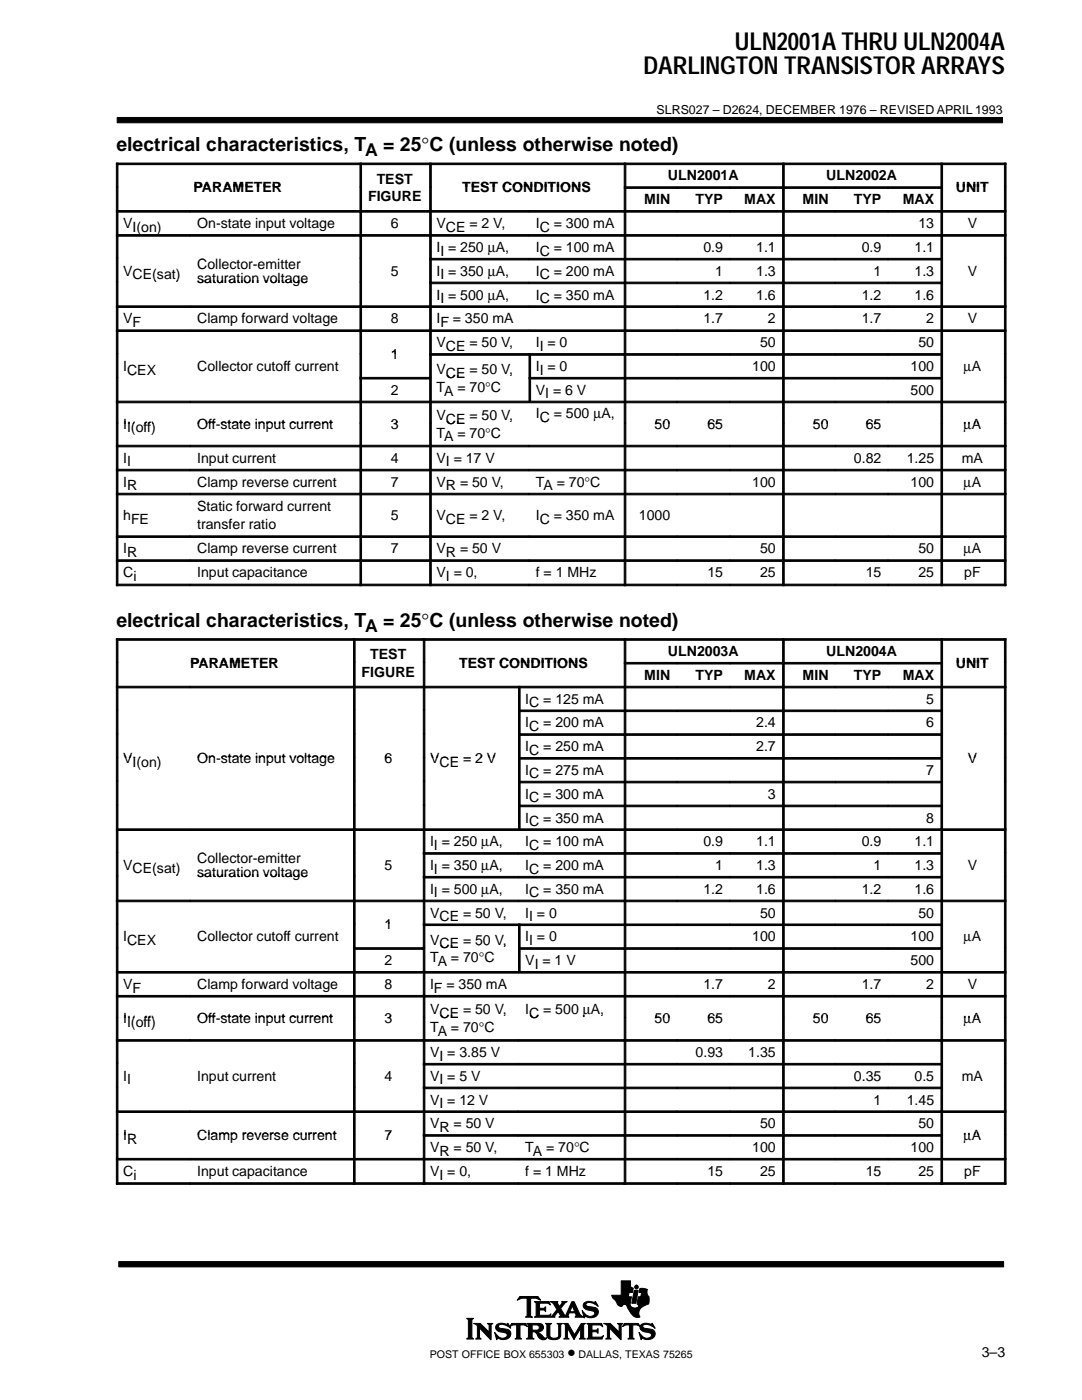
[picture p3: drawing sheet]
<svg xmlns="http://www.w3.org/2000/svg" width="216mm" height="279mm" viewBox="0 0 216 279" stroke-linecap="round" stroke-linejoin="round" font-family="sans-serif">
<defs><g id="words">
<g font-size="4.9">
<text x="146.7" y="9.9">ULN2001A THRU ULN2004A</text>
<text x="128.4" y="14.8">DARLINGTON TRANSISTOR ARRAYS</text>
</g>
<g font-size="3.9">
<text x="23.2" y="30.2">electrical characteristics, T</text>
<text x="23.2" y="125.1">electrical characteristics, T</text>
</g>
<g font-size="3.5">
<text x="72.8" y="31.1">A = 25°C (unless otherwise noted)</text>
<text x="72.8" y="126">A = 25°C (unless otherwise noted)</text>
<text x="113.2" y="271">•</text>
</g>
<g font-size="2.8">
<text x="38.6" y="38.4">PARAMETER</text>
<text x="73.4" y="40.2">FIGURE</text>
<text x="75.2" y="36.7">TEST</text>
<text x="92.2" y="38.4">TEST CONDITIONS</text>
<text x="128.6" y="40.8">MIN</text>
<text x="133.3" y="36">ULN2001A</text>
<text x="138.8" y="40.8">TYP</text>
<text x="148.5" y="40.8">MAX</text>
<text x="160.2" y="40.8">MIN</text>
<text x="164.9" y="36">ULN2002A</text>
<text x="170.4" y="40.8">TYP</text>
<text x="180.1" y="40.8">MAX</text>
<text x="190.7" y="38.4">UNIT</text>
<text x="24.6" y="45.5">VI(on)</text>
<text x="39.3" y="45.5">On-state input voltage</text>
<text x="78" y="45.5">6</text>
<text x="87.1" y="45.5">VCE = 2 V,</text>
<text x="106.9" y="45.5">IC = 300 mA</text>
<text x="183.3" y="45.5">13</text>
<text x="193.1" y="45.5">V</text>
<text x="39.3" y="53.7">C ll</text>
<text x="39.3" y="53.7">Collector-emitter</text>
<text x="47.2" y="53.7">t</text>
<text x="55.3" y="53.7">itt</text>
<text x="87.1" y="50.3">II = 250 µA,</text>
<text x="106.9" y="50.3">IC = 100 mA</text>
<text x="140.4" y="50.3">0.9</text>
<text x="150.9" y="50.3">1.1</text>
<text x="172" y="50.3">0.9</text>
<text x="182.5" y="50.3">1.1</text>
<text x="24.6" y="55">VCE(sat)</text>
<text x="39.3" y="56.5">saturation voltage</text>
<text x="78" y="55">5</text>
<text x="87.1" y="55">II = 350 µA,</text>
<text x="87.1" y="59.8">II = 500 µA,</text>
<text x="106.9" y="55">IC = 200 mA</text>
<text x="106.9" y="59.8">IC = 350 mA</text>
<text x="140.4" y="59.8">1.2</text>
<text x="142.7" y="55">1</text>
<text x="150.9" y="55">1.3</text>
<text x="150.9" y="59.8">1.6</text>
<text x="172" y="59.8">1.2</text>
<text x="174.3" y="55">1</text>
<text x="182.5" y="55">1.3</text>
<text x="182.5" y="59.8">1.6</text>
<text x="193.1" y="55">V</text>
<text x="24.6" y="64.6">VF</text>
<text x="39.3" y="64.6">Clamp forward voltage</text>
<text x="78" y="64.6">8</text>
<text x="87.1" y="64.6">IF = 350 mA</text>
<text x="140.4" y="64.6">1.7</text>
<text x="153.2" y="64.6">2</text>
<text x="172" y="64.6">1.7</text>
<text x="184.8" y="64.6">2</text>
<text x="193.1" y="64.6">V</text>
<text x="78" y="71.7">1</text>
<text x="87.1" y="69.3">VCE = 50 V,</text>
<text x="106.9" y="69.3">II = 0</text>
<text x="151.7" y="69.3">50</text>
<text x="183.3" y="69.3">50</text>
<text x="24.6" y="74.1">ICEX</text>
<text x="39.3" y="74.1">C ll</text>
<text x="39.3" y="74">Collector cutoff current</text>
<text x="56.5" y="74.1">ff</text>
<text x="87.1" y="74.7">VCE = 50 V,</text>
<text x="87.1" y="74.7">VCE</text>
<text x="96.1" y="74.7">50 V,</text>
<text x="106.9" y="74.1">II = 0</text>
<text x="150.1" y="74.1">100</text>
<text x="181.7" y="74.1">100</text>
<text x="192.3" y="74">µA</text>
<text x="78" y="78.8">2</text>
<text x="87.1" y="78.2">TA = 70°C</text>
<text x="87.1" y="83.9">VCE = 50 V,</text>
<text x="87.1" y="83.9">VCE</text>
<text x="96.1" y="83.9">50 V,</text>
<text x="106.9" y="78.8">VI = 6 V</text>
<text x="106.9" y="83.5">IC</text>
<text x="118.4" y="83.5">µ</text>
<text x="181.7" y="78.8">500</text>
<text x="24.6" y="85.6">II(off)</text>
<text x="39.3" y="85.6">Off-state input current</text>
<text x="78" y="85.6">3</text>
<text x="87.1" y="87.4">TA = 70°C</text>
<text x="107.7" y="84.2">C = 500 µA,,</text>
<text x="130.6" y="85.6">50</text>
<text x="141.1" y="85.6">65</text>
<text x="162.2" y="85.6">50</text>
<text x="172.7" y="85.6">65</text>
<text x="192.3" y="85.6">µA</text>
<text x="24.6" y="92.4">II</text>
<text x="39.3" y="92.4">Input current</text>
<text x="78" y="92.4">4</text>
<text x="87.1" y="92.4">VI = 17 V</text>
<text x="170.4" y="92.4">0.82</text>
<text x="180.9" y="92.4">1.25</text>
<text x="191.9" y="92.4">mA</text>
<text x="24.6" y="97.2">IR</text>
<text x="39.3" y="97.2">Clamp reverse current</text>
<text x="39.3" y="102">Static forward current</text>
<text x="78" y="97.2">7</text>
<text x="87.1" y="97.2">VR = 50 V,</text>
<text x="106.9" y="97.2">TA = 70°C</text>
<text x="150.1" y="97.2">100</text>
<text x="181.7" y="97.2">100</text>
<text x="192.3" y="97.2">µA</text>
<text x="24.6" y="103.8">hFE</text>
<text x="39.3" y="105.5">transfer ratio</text>
<text x="78" y="103.8">5</text>
<text x="87.1" y="103.8">VCE = 2 V,</text>
<text x="106.9" y="103.8">IC = 350 mA</text>
<text x="127.5" y="103.8">1000</text>
<text x="24.6" y="110.5">IR</text>
<text x="39.3" y="110.5">Clamp reverse current</text>
<text x="78" y="110.5">7</text>
<text x="87.1" y="110.5">VR = 50 V</text>
<text x="151.7" y="110.5">50</text>
<text x="183.3" y="110.5">50</text>
<text x="192.3" y="110.5">µA</text>
<text x="24.6" y="115.2">Ci</text>
<text x="39.3" y="115.2">Input capacitance</text>
<text x="87.1" y="115.2">VI = 0,</text>
<text x="106.9" y="115.2">f = 1 MHz</text>
<text x="141.1" y="115.2">15</text>
<text x="151.7" y="115.2">25</text>
<text x="172.7" y="115.2">15</text>
<text x="183.3" y="115.2">25</text>
<text x="192.4" y="115.2">pF</text>
<text x="73.9" y="131.6">TEST</text>
<text x="133.3" y="130.9">ULN2003A</text>
<text x="164.9" y="130.9">ULN2004A</text>
<text x="37.9" y="133.3">PARAMETER</text>
<text x="72.2" y="135.1">FIGURE</text>
<text x="91.6" y="133.3">TEST CONDITIONS</text>
<text x="128.6" y="135.7">MIN</text>
<text x="138.8" y="135.7">TYP</text>
<text x="148.5" y="135.7">MAX</text>
<text x="160.2" y="135.7">MIN</text>
<text x="170.4" y="135.7">TYP</text>
<text x="180.1" y="135.7">MAX</text>
<text x="190.7" y="133.3">UNIT</text>
<text x="104.8" y="140.4">IC = 125 mA</text>
<text x="184.8" y="140.4">5</text>
<text x="104.8" y="145.2">IC = 200 mA</text>
<text x="104.8" y="149.9">IC = 250 mA</text>
<text x="150.9" y="145.2">2.4</text>
<text x="150.9" y="149.9">2.7</text>
<text x="184.8" y="145.2">6</text>
<text x="24.6" y="152.3">VI(on)</text>
<text x="24.6" y="152.3">V</text>
<text x="39.3" y="152.3">On-state iiinput voltage</text>
<text x="39.3" y="152.3">O</text>
<text x="39.3" y="152.3">On-state input voltage</text>
<text x="60.7" y="152.3">l</text>
<text x="76.7" y="152.3">6</text>
<text x="85.8" y="152.3">VCE = 2 V</text>
<text x="85.8" y="152.3">V</text>
<text x="94.8" y="152.3">2 V</text>
<text x="104.8" y="154.7">IC = 275 mA</text>
<text x="184.8" y="154.7">7</text>
<text x="193.1" y="152.3">V</text>
<text x="104.8" y="159.4">IC = 300 mA</text>
<text x="153.2" y="159.4">3</text>
<text x="104.8" y="164.2">IC = 350 mA</text>
<text x="184.8" y="164.2">8</text>
<text x="24.6" y="173.6">VCE(sat)</text>
<text x="39.3" y="172.3">C ll</text>
<text x="39.3" y="172.3">Collector-emitter</text>
<text x="47.2" y="172.3">t</text>
<text x="55.3" y="172.3">itt</text>
<text x="76.7" y="173.6">5</text>
<text x="85.8" y="168.9">II = 250 µA,</text>
<text x="85.8" y="173.6">II = 350 µA,</text>
<text x="104.8" y="168.9">IC = 100 mA</text>
<text x="104.8" y="173.6">IC = 200 mA</text>
<text x="140.4" y="168.9">0.9</text>
<text x="142.7" y="173.6">1</text>
<text x="150.9" y="168.9">1.1</text>
<text x="150.9" y="173.6">1.3</text>
<text x="172" y="168.9">0.9</text>
<text x="174.3" y="173.6">1</text>
<text x="182.5" y="168.9">1.1</text>
<text x="182.5" y="173.6">1.3</text>
<text x="193.1" y="173.6">V</text>
<text x="39.3" y="175.1">saturation voltage</text>
<text x="85.8" y="178.4">II = 500 µA,</text>
<text x="104.8" y="178.4">IC = 350 mA</text>
<text x="140.4" y="178.4">1.2</text>
<text x="150.9" y="178.4">1.6</text>
<text x="172" y="178.4">1.2</text>
<text x="182.5" y="178.4">1.6</text>
<text x="76.7" y="185.5">1</text>
<text x="85.8" y="183.1">VCE = 50 V,</text>
<text x="104.8" y="183.1">II = 0</text>
<text x="151.7" y="183.1">50</text>
<text x="183.3" y="183.1">50</text>
<text x="24.6" y="187.9">ICEX</text>
<text x="39.3" y="187.9">C ll</text>
<text x="39.3" y="187.9">Collector cutoff current</text>
<text x="56.5" y="187.9">ff</text>
<text x="85.8" y="188.5">VCE = 50 V,</text>
<text x="85.8" y="188.5">VCE</text>
<text x="94.8" y="188.5">50 V,</text>
<text x="104.8" y="187.9">II = 0</text>
<text x="150.1" y="187.9">100</text>
<text x="181.7" y="187.9">100</text>
<text x="192.3" y="187.9">µA</text>
<text x="24.6" y="197.4">VF</text>
<text x="39.3" y="197.4">Clamp forward voltage</text>
<text x="76.7" y="192.6">2</text>
<text x="76.7" y="197.4">8</text>
<text x="85.8" y="192.1">TA = 70°C</text>
<text x="85.8" y="197.4">IF = 350 mA</text>
<text x="104.8" y="192.6">VI = 1 V</text>
<text x="140.4" y="197.4">1.7</text>
<text x="153.2" y="197.4">2</text>
<text x="172" y="197.4">1.7</text>
<text x="181.7" y="192.6">500</text>
<text x="184.8" y="197.4">2</text>
<text x="193.1" y="197.4">V</text>
<text x="85.8" y="202.5">VCE = 50 V,</text>
<text x="85.8" y="202.5">VCE</text>
<text x="94.8" y="202.5">50 V,</text>
<text x="104.8" y="202.5">IC = 500 µA,</text>
<text x="104.8" y="202.5">IC</text>
<text x="110.8" y="202.5">500 µA,</text>
<text x="24.6" y="204.2">II(off)</text>
<text x="39.3" y="204.2">Off-state input current</text>
<text x="76.7" y="204.2">3</text>
<text x="85.8" y="206">TA = 70°C</text>
<text x="130.6" y="204.2">50</text>
<text x="141.1" y="204.2">65</text>
<text x="162.2" y="204.2">50</text>
<text x="172.7" y="204.2">65</text>
<text x="192.3" y="204.2">µA</text>
<text x="24.6" y="215.7">II</text>
<text x="24.6" y="215.7">I</text>
<text x="39.3" y="215.7">I p</text>
<text x="39.3" y="215.7">Input current</text>
<text x="76.7" y="215.7">4</text>
<text x="85.8" y="211">VI = 3.85 V</text>
<text x="85.8" y="215.7">VI = 5 V</text>
<text x="138.8" y="211">0.93</text>
<text x="149.3" y="211">1.35</text>
<text x="170.4" y="215.7">0.35</text>
<text x="182.5" y="215.7">0.5</text>
<text x="191.9" y="215.7">mA</text>
<text x="85.8" y="220.4">VI = 12 V</text>
<text x="174.3" y="220.4">1</text>
<text x="180.9" y="220.4">1.45</text>
<text x="24.6" y="227.5">IR</text>
<text x="39.3" y="227.5">Clamp reverse current</text>
<text x="76.7" y="227.5">7</text>
<text x="85.8" y="225.2">VR = 50 V</text>
<text x="151.7" y="225.2">50</text>
<text x="183.3" y="225.2">50</text>
<text x="192.3" y="227.5">µA</text>
<text x="85.8" y="229.9">VR = 50 V,</text>
<text x="104.8" y="229.9">TA = 70°C</text>
<text x="150.1" y="229.9">100</text>
<text x="181.7" y="229.9">100</text>
<text x="24.6" y="234.7">Ci</text>
<text x="39.3" y="234.7">Input capacitance</text>
<text x="85.8" y="234.7">VI = 0,</text>
<text x="104.8" y="234.7">f = 1 MHz</text>
<text x="141.1" y="234.7">15</text>
<text x="151.7" y="234.7">25</text>
<text x="172.7" y="234.7">15</text>
<text x="183.3" y="234.7">25</text>
<text x="192.4" y="234.7">pF</text>
<text x="195.9" y="270.7">3–3</text>
</g>
<text font-size="2.5" x="131" y="22.7">SLRS027 – D2624, DECEMBER 1976 – REVISED APRIL 1993</text>
<g font-size="2.1">
<text x="85.8" y="271">POST OFFICE BOX 655303</text>
<text x="115.4" y="271">DALLAS, TEXAS 75265</text>
</g>
</g></defs>
<g fill="#000" stroke="#000" stroke-width=".2">
<path d="M23.4 23.4h176.6v1.1h-176.6z" fill-rule="evenodd"/>
<path d="M23.7 251.8h176.6v1h-176.6z" fill-rule="evenodd"/>
<path d="M93.1 263.1h1.4l-.3 .4v3.3l.3 .4h-1.4l.4-.4v-3.3z" fill-rule="evenodd"/>
<path d="M94.5 264.1h1.3l1.8 1.6v-1.3l-.3-.3h1l-.3 .3v3l-2.2-2.3-.1 1.8 .3 .3h-1.1l.4-.3v-2.3l-.3-.3z" fill-rule="evenodd"/>
<path d="M99.1 264.4a2.77 2.77 0 0 1 2.1-.2l.2-.1 .5 1-1.4-.7-.5-.1-.4 .2a.37 .37 0 0 0-.1 .4 .37 .37 0 0 0 .3 .2l1.4 .2a1 1 0 0 1 .7 1.1 1 1 0 0 1-.9 .9h-.8l-.8-.2-.3 .3-.4-1.5a1.79 1.79 0 0 0 1.8 1.1 .55 .55 0 0 0 .6-.3 .55 .55 0 0 0-.2-.7 2.75 2.75 0 0 1-1.9-.7l-.1-.4z" fill-rule="evenodd"/>
<path d="M102.1 264.1h2.8l.3 .6-.7-.3h-.6l-.1 .1v2.4l.2 .3h-1.2l.3-.3v-2.4l-.7-.1-.7 .3z" fill-rule="evenodd"/>
<path d="M103.7 258.7h3.6l.6 .8a2.21 2.21 0 0 0-1.9-.4l-.1 3.4 .3 .4h-1.3l.3-.4v-3.2l-.3-.2a2.38 2.38 0 0 0-1.7 .4z" fill-rule="evenodd"/>
<path d="M105.1 264.1h2.7a.81 .81 0 0 1 .6 .9 .81 .81 0 0 1-.8 .7l-.3 .1 1.3 1.2h.5a.57 .57 0 0 1-.8 .4 1.29 1.29 0 0 1-1.1-.9 .68 .68 0 0 0-1-.6v1l.4 .3h-1.5l.3-.3v-2.3z" fill-rule="evenodd"/>
<path d="M106.6 259.8h3l.2 .6-.5-.3h-1.6v1h.8l.4-.3v.9l-.4-.3-.8 .1v.9l.1 .1h1.6l.5-.3-.2 .7h-3.1l.4-.3v-2.5z" fill-rule="evenodd"/>
<path d="M108.9 264.1h1.2l-.4 .3v2.1a1.01 1.01 0 0 0 1.5 .5l.3-.5v-2.1l-.4-.3h1.1l-.3 .3v2.2a1.6 1.6 0 0 1-2.4 .6l-.4-.6v-2.2z" fill-rule="evenodd"/>
<path d="M112.4 264.1h.9l1.4 2.2 1.3-2.2h.8l-.3 .3v2.5l.3 .3h-1.2l.3-.3v-1.7l-1.4 2.1-1.2-2.1-.1 1.7 .4 .3h-1.1l.3-.3v-2.5z" fill-rule="evenodd"/>
<path d="M109.8 259.8h1.5v.3l.3 .6 .5-.6v-.3h1.1l-.5 .3-.8 1 .9 1.5 1.3-2.8h.5l1 2.3 .9 .8h-1.7l.1-.5-.1-.4h-1.2l-.2 .6 .1 .3h-2l.3-.4-.4-.7-.7 .8v.3h-.9l1.3-1.6-.7-1.1z" fill-rule="evenodd"/>
<path d="M116.6 260l.6-.3 1.4 .2 .2-.2 .6 1-1-.6-1.1-.1a.38 .38 0 0 0-.4 .4 .38 .38 0 0 0 .4 .3 2.08 2.08 0 0 1 2 .8 1.02 1.02 0 0 1-.6 1.3l-.8 .2-1-.3-.3 .3-.4-1.5 .3 .5a1.39 1.39 0 0 0 1.9 .5l.3-.4-.4-.4a2.08 2.08 0 0 1-1.9-1v-.4z" fill-rule="evenodd"/>
<path d="M117.1 264.1h2.9l.3 .7-.5-.4-1.6 .1v.9l.7 .1 .4-.4v1l-.4-.3h-.7l-.1 .9 .1 .2h1.7l.5-.4-.3 .7h-3l.3-.3v-2.5z" fill-rule="evenodd"/>
<path d="M120.4 264.1h1.4l1.7 1.6v-1.3l-.3-.3h1.1l-.4 .3v3l-2.2-2.3-.1 1.8 .4 .3h-1.1l.3-.3v-2.3z" fill-rule="evenodd"/>
<path d="M124.6 264.1h2.8l.3 .6-.7-.3h-.6l-.1 .1v2.4l.2 .3h-1.2l.3-.3v-2.4l-.7-.1-.7 .3z" fill-rule="evenodd"/>
<path d="M128 264.4l.5-.3 1.4 .2 .2-.2 .6 1-1-.6-1.1-.2a.38 .38 0 0 0-.4 .4 .38 .38 0 0 0 .5 .4 2.08 2.08 0 0 1 2 .7 1.09 1.09 0 0 1-.9 1.5h-.8l-.8-.2-.3 .3-.4-1.5 .4 .4a1.36 1.36 0 0 0 1.9 .6l.2-.4-.3-.5a2.74 2.74 0 0 1-1.9-.7l-.1-.4z" fill-rule="evenodd"/>
</g>
<path d="M106.3 264.4h.7" fill="none" stroke="#000" stroke-width=".2"/>
<path d="M106.2 264.5l.9-.1a.52 .52 0 0 1 .5 .5 .52 .52 0 0 1-.5 .6l-.9-.1z" fill-rule="evenodd" fill="#fff"/>
<path d="M106.2 264.5l.9-.1a.52 .52 0 0 1 .5 .5 .52 .52 0 0 1-.5 .6l-.9-.1z" fill="none" stroke="#000" stroke-width=".2"/>
<path d="M114.2 260.7l.1 .1 .3 1-.9-.1z" fill-rule="evenodd" fill="#fff"/>
<path d="M114.2 260.7l.1 .1 .3 1-.9-.1z" fill="none" stroke="#000" stroke-width=".2"/>
<g fill="#000" stroke="#000" stroke-width=".2">
<path d="M23.2 32.5h.3v4.8h-.3z" fill-rule="evenodd"/>
<path d="M23.2 32.5h48.6v.4h-48.6z" fill-rule="evenodd"/>
<path d="M23.2 37.3h.3v4.7h-.3z" fill-rule="evenodd"/>
<path d="M71.8 32.5h.3v4.8h-.3z" fill-rule="evenodd"/>
<path d="M71.8 32.5h13.9v.4h-13.9z" fill-rule="evenodd"/>
<path d="M71.8 37.3h.3v4.7h-.3z" fill-rule="evenodd"/>
<path d="M85.7 32.5h.4v4.8h-.4z" fill-rule="evenodd"/>
<path d="M85.7 32.5h38.8v.4h-38.8z" fill-rule="evenodd"/>
<path d="M85.7 37.3h.4v4.7h-.4z" fill-rule="evenodd"/>
<path d="M124.6 32.5h.3v4.8h-.3z" fill-rule="evenodd"/>
<path d="M124.6 32.5h31.5v.4h-31.5z" fill-rule="evenodd"/>
<path d="M124.6 37.3h.3v4.7h-.3z" fill-rule="evenodd"/>
<path d="M124.6 37.3h10.5v.3h-10.5z" fill-rule="evenodd"/>
<path d="M135.1 37.3h10.5v.3h-10.5z" fill-rule="evenodd"/>
<path d="M145.6 37.3h10.5v.3h-10.5z" fill-rule="evenodd"/>
<path d="M156.2 32.5h.3v4.8h-.3z" fill-rule="evenodd"/>
<path d="M156.2 32.5h31.5v.4h-31.5z" fill-rule="evenodd"/>
<path d="M156.2 37.3h.3v4.7h-.3z" fill-rule="evenodd"/>
<path d="M156.2 37.3h10.5v.3h-10.5z" fill-rule="evenodd"/>
<path d="M166.7 37.3h10.5v.3h-10.5z" fill-rule="evenodd"/>
<path d="M177.2 37.3h10.5v.3h-10.5z" fill-rule="evenodd"/>
<path d="M187.8 32.5h.3v4.8h-.3z" fill-rule="evenodd"/>
<path d="M187.8 32.5h12.9v.4h-12.9z" fill-rule="evenodd"/>
<path d="M187.8 37.3h.3v4.7h-.3z" fill-rule="evenodd"/>
<path d="M200.4 32.5h.3v4.8h-.3z" fill-rule="evenodd"/>
<path d="M200.4 37.3h.3v4.7h-.3z" fill-rule="evenodd"/>
<path d="M23.2 42h.3v4.8h-.3z" fill-rule="evenodd"/>
<path d="M23.2 42h14.8v.3h-14.8z" fill-rule="evenodd"/>
<path d="M23.2 46.8h.3v4.7h-.3z" fill-rule="evenodd"/>
<path d="M23.2 46.8h14.8v.3h-14.8z" fill-rule="evenodd"/>
<path d="M23.2 51.6h.3v4.7h-.3z" fill-rule="evenodd"/>
<path d="M23.2 56.3h.3v4.7h-.3z" fill-rule="evenodd"/>
<path d="M38 42h33.8v.3h-33.8z" fill-rule="evenodd"/>
<path d="M38 46.8h33.8v.3h-33.8z" fill-rule="evenodd"/>
<path d="M71.8 42h.3v4.8h-.3z" fill-rule="evenodd"/>
<path d="M71.8 42h13.9v.3h-13.9z" fill-rule="evenodd"/>
<path d="M71.8 46.8h.3v4.7h-.3z" fill-rule="evenodd"/>
<path d="M71.8 46.8h13.9v.3h-13.9z" fill-rule="evenodd"/>
<path d="M71.8 51.6h.3v4.7h-.3z" fill-rule="evenodd"/>
<path d="M71.8 56.3h.3v4.7h-.3z" fill-rule="evenodd"/>
<path d="M85.7 42h.4v4.8h-.4z" fill-rule="evenodd"/>
<path d="M85.7 42h19.8v.3h-19.8z" fill-rule="evenodd"/>
<path d="M85.7 46.8h.4v4.7h-.4z" fill-rule="evenodd"/>
<path d="M85.7 46.8h19.8v.3h-19.8z" fill-rule="evenodd"/>
<path d="M85.7 51.6h.4v4.7h-.4z" fill-rule="evenodd"/>
<path d="M85.7 51.6h19.8v.3h-19.8z" fill-rule="evenodd"/>
<path d="M85.7 56.3h.4v4.7h-.4z" fill-rule="evenodd"/>
<path d="M85.7 56.3h19.8v.3h-19.8z" fill-rule="evenodd"/>
<path d="M105.6 42h18.9v.3h-18.9z" fill-rule="evenodd"/>
<path d="M105.6 46.8h18.9v.3h-18.9z" fill-rule="evenodd"/>
<path d="M105.6 51.6h18.9v.3h-18.9z" fill-rule="evenodd"/>
<path d="M105.6 56.3h18.9v.3h-18.9z" fill-rule="evenodd"/>
<path d="M124.6 42h.3v4.8h-.3z" fill-rule="evenodd"/>
<path d="M124.6 42h10.5v.3h-10.5z" fill-rule="evenodd"/>
<path d="M124.6 46.8h.3v4.7h-.3z" fill-rule="evenodd"/>
<path d="M124.6 46.8h10.5v.3h-10.5z" fill-rule="evenodd"/>
<path d="M124.6 51.6h.3v4.7h-.3z" fill-rule="evenodd"/>
<path d="M124.6 51.6h10.5v.3h-10.5z" fill-rule="evenodd"/>
<path d="M124.6 56.3h.3v4.7h-.3z" fill-rule="evenodd"/>
<path d="M124.6 56.3h10.5v.3h-10.5z" fill-rule="evenodd"/>
<path d="M135.1 42h10.5v.3h-10.5z" fill-rule="evenodd"/>
<path d="M135.1 46.8h10.5v.3h-10.5z" fill-rule="evenodd"/>
<path d="M135.1 51.6h10.5v.3h-10.5z" fill-rule="evenodd"/>
<path d="M135.1 56.3h10.5v.3h-10.5z" fill-rule="evenodd"/>
<path d="M145.6 42h10.5v.3h-10.5z" fill-rule="evenodd"/>
<path d="M145.6 46.8h10.5v.3h-10.5z" fill-rule="evenodd"/>
<path d="M145.6 51.6h10.5v.3h-10.5z" fill-rule="evenodd"/>
<path d="M145.6 56.3h10.5v.3h-10.5z" fill-rule="evenodd"/>
<path d="M156.2 42h.3v4.8h-.3z" fill-rule="evenodd"/>
<path d="M156.2 42h10.5v.3h-10.5z" fill-rule="evenodd"/>
<path d="M156.2 46.8h.3v4.7h-.3z" fill-rule="evenodd"/>
<path d="M156.2 46.8h10.5v.3h-10.5z" fill-rule="evenodd"/>
<path d="M156.2 51.6h.3v4.7h-.3z" fill-rule="evenodd"/>
<path d="M156.2 51.6h10.5v.3h-10.5z" fill-rule="evenodd"/>
<path d="M156.2 56.3h.3v4.7h-.3z" fill-rule="evenodd"/>
<path d="M156.2 56.3h10.5v.3h-10.5z" fill-rule="evenodd"/>
<path d="M166.7 42h10.5v.3h-10.5z" fill-rule="evenodd"/>
<path d="M166.7 46.8h10.5v.3h-10.5z" fill-rule="evenodd"/>
<path d="M166.7 51.6h10.5v.3h-10.5z" fill-rule="evenodd"/>
<path d="M166.7 56.3h10.5v.3h-10.5z" fill-rule="evenodd"/>
<path d="M177.2 42h10.5v.3h-10.5z" fill-rule="evenodd"/>
<path d="M177.2 46.8h10.5v.3h-10.5z" fill-rule="evenodd"/>
<path d="M177.2 51.6h10.5v.3h-10.5z" fill-rule="evenodd"/>
<path d="M177.2 56.3h10.5v.3h-10.5z" fill-rule="evenodd"/>
<path d="M187.8 42h.3v4.8h-.3z" fill-rule="evenodd"/>
<path d="M187.8 42h12.9v.3h-12.9z" fill-rule="evenodd"/>
<path d="M187.8 46.8h.3v4.7h-.3z" fill-rule="evenodd"/>
<path d="M187.8 46.8h12.9v.3h-12.9z" fill-rule="evenodd"/>
<path d="M187.8 51.6h.3v4.7h-.3z" fill-rule="evenodd"/>
<path d="M187.8 56.3h.3v4.7h-.3z" fill-rule="evenodd"/>
<path d="M200.4 42h.3v4.8h-.3z" fill-rule="evenodd"/>
<path d="M200.4 46.8h.3v4.7h-.3z" fill-rule="evenodd"/>
<path d="M200.4 51.6h.3v4.7h-.3z" fill-rule="evenodd"/>
<path d="M200.4 56.3h.3v4.7h-.3z" fill-rule="evenodd"/>
<path d="M23.2 61h.3v4.8h-.3z" fill-rule="evenodd"/>
<path d="M23.2 61h14.8v.4h-14.8z" fill-rule="evenodd"/>
<path d="M23.2 65.8h.3v4.8h-.3z" fill-rule="evenodd"/>
<path d="M23.2 65.8h14.8v.4h-14.8z" fill-rule="evenodd"/>
<path d="M23.2 70.6h.3v4.7h-.3z" fill-rule="evenodd"/>
<path d="M23.2 75.3h.3v4.7h-.3z" fill-rule="evenodd"/>
<path d="M38 61h33.8v.4h-33.8z" fill-rule="evenodd"/>
<path d="M38 65.8h33.8v.4h-33.8z" fill-rule="evenodd"/>
<path d="M71.8 61h.3v4.8h-.3z" fill-rule="evenodd"/>
<path d="M71.8 61h13.9v.4h-13.9z" fill-rule="evenodd"/>
<path d="M71.8 65.8h.3v4.8h-.3z" fill-rule="evenodd"/>
<path d="M71.8 65.8h13.9v.4h-13.9z" fill-rule="evenodd"/>
<path d="M71.8 70.6h.3v4.7h-.3z" fill-rule="evenodd"/>
<path d="M71.8 75.3h.3v4.7h-.3z" fill-rule="evenodd"/>
<path d="M71.8 75.3h13.9v.3h-13.9z" fill-rule="evenodd"/>
<path d="M85.7 61h.4v4.8h-.4z" fill-rule="evenodd"/>
<path d="M85.7 61h19.8v.4h-19.8z" fill-rule="evenodd"/>
<path d="M85.7 65.8h.4v4.8h-.4z" fill-rule="evenodd"/>
<path d="M85.7 65.8h19.8v.4h-19.8z" fill-rule="evenodd"/>
<path d="M85.7 70.6h.4v4.7h-.4z" fill-rule="evenodd"/>
<path d="M85.7 70.6h19.8v.3h-19.8z" fill-rule="evenodd"/>
<path d="M85.7 75.3h.4v4.7h-.4z" fill-rule="evenodd"/>
<path d="M105.6 61h18.9v.4h-18.9z" fill-rule="evenodd"/>
<path d="M105.6 65.8h18.9v.4h-18.9z" fill-rule="evenodd"/>
<path d="M105.6 70.6h.3v4.7h-.3z" fill-rule="evenodd"/>
<path d="M105.6 70.6h18.9v.3h-18.9z" fill-rule="evenodd"/>
<path d="M105.6 75.3h.3v4.7h-.3z" fill-rule="evenodd"/>
<path d="M105.6 75.3h18.9v.3h-18.9z" fill-rule="evenodd"/>
<path d="M124.6 61h.3v4.8h-.3z" fill-rule="evenodd"/>
<path d="M124.6 61h10.5v.4h-10.5z" fill-rule="evenodd"/>
<path d="M124.6 65.8h.3v4.8h-.3z" fill-rule="evenodd"/>
<path d="M124.6 65.8h10.5v.4h-10.5z" fill-rule="evenodd"/>
<path d="M124.6 70.6h.3v4.7h-.3z" fill-rule="evenodd"/>
<path d="M124.6 70.6h10.5v.3h-10.5z" fill-rule="evenodd"/>
<path d="M124.6 75.3h.3v4.7h-.3z" fill-rule="evenodd"/>
<path d="M124.6 75.3h10.5v.3h-10.5z" fill-rule="evenodd"/>
<path d="M135.1 61h10.5v.4h-10.5z" fill-rule="evenodd"/>
<path d="M135.1 65.8h10.5v.4h-10.5z" fill-rule="evenodd"/>
<path d="M135.1 70.6h10.5v.3h-10.5z" fill-rule="evenodd"/>
<path d="M135.1 75.3h10.5v.3h-10.5z" fill-rule="evenodd"/>
<path d="M145.6 61h10.5v.4h-10.5z" fill-rule="evenodd"/>
<path d="M145.6 65.8h10.5v.4h-10.5z" fill-rule="evenodd"/>
<path d="M145.6 70.6h10.5v.3h-10.5z" fill-rule="evenodd"/>
<path d="M145.6 75.3h10.5v.3h-10.5z" fill-rule="evenodd"/>
<path d="M156.2 61h.3v4.8h-.3z" fill-rule="evenodd"/>
<path d="M156.2 61h10.5v.4h-10.5z" fill-rule="evenodd"/>
<path d="M156.2 65.8h.3v4.8h-.3z" fill-rule="evenodd"/>
<path d="M156.2 65.8h10.5v.4h-10.5z" fill-rule="evenodd"/>
<path d="M156.2 70.6h.3v4.7h-.3z" fill-rule="evenodd"/>
<path d="M156.2 70.6h10.5v.3h-10.5z" fill-rule="evenodd"/>
<path d="M156.2 75.3h.3v4.7h-.3z" fill-rule="evenodd"/>
<path d="M156.2 75.3h10.5v.3h-10.5z" fill-rule="evenodd"/>
<path d="M166.7 61h10.5v.4h-10.5z" fill-rule="evenodd"/>
<path d="M166.7 65.8h10.5v.4h-10.5z" fill-rule="evenodd"/>
<path d="M166.7 70.6h10.5v.3h-10.5z" fill-rule="evenodd"/>
<path d="M166.7 75.3h10.5v.3h-10.5z" fill-rule="evenodd"/>
<path d="M177.2 61h10.5v.4h-10.5z" fill-rule="evenodd"/>
<path d="M177.2 65.8h10.5v.4h-10.5z" fill-rule="evenodd"/>
<path d="M177.2 70.6h10.5v.3h-10.5z" fill-rule="evenodd"/>
<path d="M177.2 75.3h10.5v.3h-10.5z" fill-rule="evenodd"/>
<path d="M187.8 61h.3v4.8h-.3z" fill-rule="evenodd"/>
<path d="M187.8 61h12.9v.4h-12.9z" fill-rule="evenodd"/>
<path d="M187.8 65.8h.3v4.8h-.3z" fill-rule="evenodd"/>
<path d="M187.8 65.8h12.9v.4h-12.9z" fill-rule="evenodd"/>
<path d="M187.8 70.6h.3v4.7h-.3z" fill-rule="evenodd"/>
<path d="M187.8 75.3h.3v4.7h-.3z" fill-rule="evenodd"/>
<path d="M200.4 61h.3v4.8h-.3z" fill-rule="evenodd"/>
<path d="M200.4 65.8h.3v4.8h-.3z" fill-rule="evenodd"/>
<path d="M200.4 70.6h.3v4.7h-.3z" fill-rule="evenodd"/>
<path d="M200.4 75.3h.3v4.7h-.3z" fill-rule="evenodd"/>
<path d="M23.2 80.1h.3v4.3h-.3z" fill-rule="evenodd"/>
<path d="M23.2 80.1h14.8v.3h-14.8z" fill-rule="evenodd"/>
<path d="M23.2 84.5h.3v4.3h-.3z" fill-rule="evenodd"/>
<path d="M23.2 88.9h.3v4.7h-.3z" fill-rule="evenodd"/>
<path d="M23.2 88.9h14.8v.3h-14.8z" fill-rule="evenodd"/>
<path d="M23.2 93.7h.3v4.7h-.3z" fill-rule="evenodd"/>
<path d="M23.2 93.7h14.8v.3h-14.8z" fill-rule="evenodd"/>
<path d="M23.2 98.4h.3v8.5h-.3z" fill-rule="evenodd"/>
<path d="M23.2 98.4h14.8v.4h-14.8z" fill-rule="evenodd"/>
<path d="M38 80.1h33.8v.3h-33.8z" fill-rule="evenodd"/>
<path d="M38 88.9h33.8v.3h-33.8z" fill-rule="evenodd"/>
<path d="M38 93.7h33.8v.3h-33.8z" fill-rule="evenodd"/>
<path d="M38 98.4h33.8v.4h-33.8z" fill-rule="evenodd"/>
<path d="M71.8 80.1h.3v4.3h-.3z" fill-rule="evenodd"/>
<path d="M71.8 80.1h13.9v.3h-13.9z" fill-rule="evenodd"/>
<path d="M71.8 84.5h.3v4.3h-.3z" fill-rule="evenodd"/>
<path d="M71.8 88.9h.3v4.7h-.3z" fill-rule="evenodd"/>
<path d="M71.8 88.9h13.9v.3h-13.9z" fill-rule="evenodd"/>
<path d="M71.8 93.7h.3v4.7h-.3z" fill-rule="evenodd"/>
<path d="M71.8 93.7h13.9v.3h-13.9z" fill-rule="evenodd"/>
<path d="M71.8 98.4h.3v8.5h-.3z" fill-rule="evenodd"/>
<path d="M71.8 98.4h13.9v.4h-13.9z" fill-rule="evenodd"/>
<path d="M85.7 80.1h.4v4.3h-.4z" fill-rule="evenodd"/>
<path d="M85.7 80.1h19.8v.3h-19.8z" fill-rule="evenodd"/>
<path d="M85.7 84.5h.4v4.3h-.4z" fill-rule="evenodd"/>
<path d="M85.7 88.9h.4v4.7h-.4z" fill-rule="evenodd"/>
<path d="M85.7 88.9h19.8v.3h-19.8z" fill-rule="evenodd"/>
<path d="M85.7 93.7h.4v4.7h-.4z" fill-rule="evenodd"/>
<path d="M85.7 93.7h19.8v.3h-19.8z" fill-rule="evenodd"/>
<path d="M85.7 98.4h.4v8.5h-.4z" fill-rule="evenodd"/>
<path d="M85.7 98.4h19.8v.4h-19.8z" fill-rule="evenodd"/>
<path d="M105.6 80.1h18.9v.3h-18.9z" fill-rule="evenodd"/>
<path d="M105.6 88.9h18.9v.3h-18.9z" fill-rule="evenodd"/>
<path d="M105.6 93.7h18.9v.3h-18.9z" fill-rule="evenodd"/>
<path d="M105.6 98.4h18.9v.4h-18.9z" fill-rule="evenodd"/>
<path d="M124.6 80.1h.3v4.3h-.3z" fill-rule="evenodd"/>
<path d="M124.6 80.1h10.5v.3h-10.5z" fill-rule="evenodd"/>
<path d="M124.6 84.5h.3v4.3h-.3z" fill-rule="evenodd"/>
<path d="M124.6 88.9h.3v4.7h-.3z" fill-rule="evenodd"/>
<path d="M124.6 88.9h10.5v.3h-10.5z" fill-rule="evenodd"/>
<path d="M124.6 93.7h.3v4.7h-.3z" fill-rule="evenodd"/>
<path d="M124.6 93.7h10.5v.3h-10.5z" fill-rule="evenodd"/>
<path d="M124.6 98.4h.3v8.5h-.3z" fill-rule="evenodd"/>
<path d="M124.6 98.4h10.5v.4h-10.5z" fill-rule="evenodd"/>
<path d="M135.1 80.1h10.5v.3h-10.5z" fill-rule="evenodd"/>
<path d="M135.1 88.9h10.5v.3h-10.5z" fill-rule="evenodd"/>
<path d="M135.1 93.7h10.5v.3h-10.5z" fill-rule="evenodd"/>
<path d="M135.1 98.4h10.5v.4h-10.5z" fill-rule="evenodd"/>
<path d="M145.6 80.1h10.5v.3h-10.5z" fill-rule="evenodd"/>
<path d="M145.6 88.9h10.5v.3h-10.5z" fill-rule="evenodd"/>
<path d="M145.6 93.7h10.5v.3h-10.5z" fill-rule="evenodd"/>
<path d="M145.6 98.4h10.5v.4h-10.5z" fill-rule="evenodd"/>
<path d="M156.2 80.1h.3v4.3h-.3z" fill-rule="evenodd"/>
<path d="M156.2 80.1h10.5v.3h-10.5z" fill-rule="evenodd"/>
<path d="M156.2 84.5h.3v4.3h-.3z" fill-rule="evenodd"/>
<path d="M156.2 88.9h.3v4.7h-.3z" fill-rule="evenodd"/>
<path d="M156.2 88.9h10.5v.3h-10.5z" fill-rule="evenodd"/>
<path d="M156.2 93.7h.3v4.7h-.3z" fill-rule="evenodd"/>
<path d="M156.2 93.7h10.5v.3h-10.5z" fill-rule="evenodd"/>
<path d="M156.2 98.4h.3v8.5h-.3z" fill-rule="evenodd"/>
<path d="M156.2 98.4h10.5v.4h-10.5z" fill-rule="evenodd"/>
<path d="M166.7 80.1h10.5v.3h-10.5z" fill-rule="evenodd"/>
<path d="M166.7 88.9h10.5v.3h-10.5z" fill-rule="evenodd"/>
<path d="M166.7 93.7h10.5v.3h-10.5z" fill-rule="evenodd"/>
<path d="M166.7 98.4h10.5v.4h-10.5z" fill-rule="evenodd"/>
<path d="M177.2 80.1h10.5v.3h-10.5z" fill-rule="evenodd"/>
<path d="M177.2 88.9h10.5v.3h-10.5z" fill-rule="evenodd"/>
<path d="M177.2 93.7h10.5v.3h-10.5z" fill-rule="evenodd"/>
<path d="M177.2 98.4h10.5v.4h-10.5z" fill-rule="evenodd"/>
<path d="M187.8 80.1h.3v4.3h-.3z" fill-rule="evenodd"/>
<path d="M187.8 80.1h12.9v.3h-12.9z" fill-rule="evenodd"/>
<path d="M187.8 84.5h.3v4.3h-.3z" fill-rule="evenodd"/>
<path d="M187.8 88.9h.3v4.7h-.3z" fill-rule="evenodd"/>
<path d="M187.8 88.9h12.9v.3h-12.9z" fill-rule="evenodd"/>
<path d="M187.8 93.7h.3v4.7h-.3z" fill-rule="evenodd"/>
<path d="M187.8 93.7h12.9v.3h-12.9z" fill-rule="evenodd"/>
<path d="M187.8 98.4h.3v8.5h-.3z" fill-rule="evenodd"/>
<path d="M187.8 98.4h12.9v.4h-12.9z" fill-rule="evenodd"/>
<path d="M200.4 80.1h.3v4.3h-.3z" fill-rule="evenodd"/>
<path d="M200.4 84.5h.3v4.3h-.3z" fill-rule="evenodd"/>
<path d="M200.4 88.9h.3v4.7h-.3z" fill-rule="evenodd"/>
<path d="M200.4 93.7h.3v4.7h-.3z" fill-rule="evenodd"/>
<path d="M200.4 98.4h.3v8.5h-.3z" fill-rule="evenodd"/>
<path d="M23.2 106.9h.3v4.8h-.3z" fill-rule="evenodd"/>
<path d="M23.2 106.9h14.8v.4h-14.8z" fill-rule="evenodd"/>
<path d="M23.2 111.7h.3v5.2h-.3z" fill-rule="evenodd"/>
<path d="M23.2 111.7h14.8v.3h-14.8z" fill-rule="evenodd"/>
<path d="M23.2 116.6h14.8v.3h-14.8z" fill-rule="evenodd"/>
<path d="M38 106.9h33.8v.4h-33.8z" fill-rule="evenodd"/>
<path d="M38 111.7h33.8v.3h-33.8z" fill-rule="evenodd"/>
<path d="M38 116.6h33.8v.3h-33.8z" fill-rule="evenodd"/>
<path d="M71.8 106.9h.3v4.8h-.3z" fill-rule="evenodd"/>
<path d="M71.8 106.9h13.9v.4h-13.9z" fill-rule="evenodd"/>
<path d="M71.8 111.7h.3v5.2h-.3z" fill-rule="evenodd"/>
<path d="M71.8 111.7h13.9v.3h-13.9z" fill-rule="evenodd"/>
<path d="M71.8 116.6h13.9v.3h-13.9z" fill-rule="evenodd"/>
<path d="M85.7 106.9h.4v4.8h-.4z" fill-rule="evenodd"/>
<path d="M85.7 106.9h19.8v.4h-19.8z" fill-rule="evenodd"/>
<path d="M85.7 111.7h.4v5.2h-.4z" fill-rule="evenodd"/>
<path d="M85.7 111.7h19.8v.3h-19.8z" fill-rule="evenodd"/>
<path d="M85.7 116.6h19.8v.3h-19.8z" fill-rule="evenodd"/>
<path d="M105.6 106.9h18.9v.4h-18.9z" fill-rule="evenodd"/>
<path d="M105.6 111.7h18.9v.3h-18.9z" fill-rule="evenodd"/>
<path d="M105.6 116.6h18.9v.3h-18.9z" fill-rule="evenodd"/>
<path d="M124.6 106.9h.3v4.8h-.3z" fill-rule="evenodd"/>
<path d="M124.6 106.9h10.5v.4h-10.5z" fill-rule="evenodd"/>
<path d="M124.6 111.7h.3v5.2h-.3z" fill-rule="evenodd"/>
<path d="M124.6 111.7h10.5v.3h-10.5z" fill-rule="evenodd"/>
<path d="M124.6 116.6h10.5v.3h-10.5z" fill-rule="evenodd"/>
<path d="M135.1 106.9h10.5v.4h-10.5z" fill-rule="evenodd"/>
<path d="M135.1 111.7h10.5v.3h-10.5z" fill-rule="evenodd"/>
<path d="M135.1 116.6h10.5v.3h-10.5z" fill-rule="evenodd"/>
<path d="M145.6 106.9h10.5v.4h-10.5z" fill-rule="evenodd"/>
<path d="M145.6 111.7h10.5v.3h-10.5z" fill-rule="evenodd"/>
<path d="M145.6 116.6h10.5v.3h-10.5z" fill-rule="evenodd"/>
<path d="M156.2 106.9h.3v4.8h-.3z" fill-rule="evenodd"/>
<path d="M156.2 106.9h10.5v.4h-10.5z" fill-rule="evenodd"/>
<path d="M156.2 111.7h.3v5.2h-.3z" fill-rule="evenodd"/>
<path d="M156.2 111.7h10.5v.3h-10.5z" fill-rule="evenodd"/>
<path d="M156.2 116.6h10.5v.3h-10.5z" fill-rule="evenodd"/>
<path d="M166.7 106.9h10.5v.4h-10.5z" fill-rule="evenodd"/>
<path d="M166.7 111.7h10.5v.3h-10.5z" fill-rule="evenodd"/>
<path d="M166.7 116.6h10.5v.3h-10.5z" fill-rule="evenodd"/>
<path d="M177.2 106.9h10.5v.4h-10.5z" fill-rule="evenodd"/>
<path d="M177.2 111.7h10.5v.3h-10.5z" fill-rule="evenodd"/>
<path d="M177.2 116.6h10.5v.3h-10.5z" fill-rule="evenodd"/>
<path d="M187.8 106.9h.3v4.8h-.3z" fill-rule="evenodd"/>
<path d="M187.8 106.9h12.9v.4h-12.9z" fill-rule="evenodd"/>
<path d="M187.8 111.7h.3v5.2h-.3z" fill-rule="evenodd"/>
<path d="M187.8 111.7h12.9v.3h-12.9z" fill-rule="evenodd"/>
<path d="M187.8 116.6h12.9v.3h-12.9z" fill-rule="evenodd"/>
<path d="M200.4 106.9h.3v4.8h-.3z" fill-rule="evenodd"/>
<path d="M200.4 111.7h.3v5.2h-.3z" fill-rule="evenodd"/>
<path d="M23.2 127.5h.3v4.7h-.3z" fill-rule="evenodd"/>
<path d="M23.2 127.5h47.3v.3h-47.3z" fill-rule="evenodd"/>
<path d="M23.2 132.2h.3v4.7h-.3z" fill-rule="evenodd"/>
<path d="M23.2 137h.3v4.7h-.3z" fill-rule="evenodd"/>
<path d="M23.2 137h14.8v.3h-14.8z" fill-rule="evenodd"/>
<path d="M38 137h32.5v.3h-32.5z" fill-rule="evenodd"/>
<path d="M70.5 127.5h.4v4.7h-.4z" fill-rule="evenodd"/>
<path d="M70.5 127.5h13.9v.3h-13.9z" fill-rule="evenodd"/>
<path d="M70.5 132.2h.4v4.7h-.4z" fill-rule="evenodd"/>
<path d="M70.5 137h.4v4.7h-.4z" fill-rule="evenodd"/>
<path d="M70.5 137h13.9v.3h-13.9z" fill-rule="evenodd"/>
<path d="M84.5 127.5h.3v4.7h-.3z" fill-rule="evenodd"/>
<path d="M84.5 127.5h40v.3h-40z" fill-rule="evenodd"/>
<path d="M84.5 132.2h.3v4.7h-.3z" fill-rule="evenodd"/>
<path d="M84.5 137h.3v4.7h-.3z" fill-rule="evenodd"/>
<path d="M84.5 137h18.9v.3h-18.9z" fill-rule="evenodd"/>
<path d="M103.5 137h.3v4.7h-.3z" fill-rule="evenodd"/>
<path d="M103.5 137h21v.3h-21z" fill-rule="evenodd"/>
<path d="M124.6 127.5h.3v4.7h-.3z" fill-rule="evenodd"/>
<path d="M124.6 127.5h31.5v.3h-31.5z" fill-rule="evenodd"/>
<path d="M124.6 132.2h.3v4.7h-.3z" fill-rule="evenodd"/>
<path d="M124.6 132.2h10.5v.3h-10.5z" fill-rule="evenodd"/>
<path d="M124.6 137h.3v4.7h-.3z" fill-rule="evenodd"/>
<path d="M124.6 137h10.5v.3h-10.5z" fill-rule="evenodd"/>
<path d="M135.1 132.2h10.5v.3h-10.5z" fill-rule="evenodd"/>
<path d="M135.1 137h10.5v.3h-10.5z" fill-rule="evenodd"/>
<path d="M145.6 132.2h10.5v.3h-10.5z" fill-rule="evenodd"/>
<path d="M145.6 137h10.5v.3h-10.5z" fill-rule="evenodd"/>
<path d="M156.2 127.5h.3v4.7h-.3z" fill-rule="evenodd"/>
<path d="M156.2 127.5h31.5v.3h-31.5z" fill-rule="evenodd"/>
<path d="M156.2 132.2h.3v4.7h-.3z" fill-rule="evenodd"/>
<path d="M156.2 132.2h10.5v.3h-10.5z" fill-rule="evenodd"/>
<path d="M156.2 137h.3v4.7h-.3z" fill-rule="evenodd"/>
<path d="M156.2 137h10.5v.3h-10.5z" fill-rule="evenodd"/>
<path d="M166.7 132.2h10.5v.3h-10.5z" fill-rule="evenodd"/>
<path d="M166.7 137h10.5v.3h-10.5z" fill-rule="evenodd"/>
<path d="M177.2 132.2h10.5v.3h-10.5z" fill-rule="evenodd"/>
<path d="M177.2 137h10.5v.3h-10.5z" fill-rule="evenodd"/>
<path d="M187.8 127.5h.3v4.7h-.3z" fill-rule="evenodd"/>
<path d="M187.8 127.5h12.9v.3h-12.9z" fill-rule="evenodd"/>
<path d="M187.8 132.2h.3v4.7h-.3z" fill-rule="evenodd"/>
<path d="M187.8 137h.3v4.7h-.3z" fill-rule="evenodd"/>
<path d="M187.8 137h12.9v.3h-12.9z" fill-rule="evenodd"/>
<path d="M200.4 127.5h.3v4.7h-.3z" fill-rule="evenodd"/>
<path d="M200.4 132.2h.3v4.7h-.3z" fill-rule="evenodd"/>
<path d="M200.4 137h.3v4.7h-.3z" fill-rule="evenodd"/>
<path d="M23.2 141.7h.3v4.7h-.3z" fill-rule="evenodd"/>
<path d="M23.2 146.4h.3v4.8h-.3z" fill-rule="evenodd"/>
<path d="M23.2 151.2h.3v4.7h-.3z" fill-rule="evenodd"/>
<path d="M23.2 155.9h.3v4.8h-.3z" fill-rule="evenodd"/>
<path d="M70.5 141.7h.4v4.7h-.4z" fill-rule="evenodd"/>
<path d="M70.5 146.4h.4v4.8h-.4z" fill-rule="evenodd"/>
<path d="M70.5 151.2h.4v4.7h-.4z" fill-rule="evenodd"/>
<path d="M70.5 155.9h.4v4.8h-.4z" fill-rule="evenodd"/>
<path d="M84.5 141.7h.3v4.7h-.3z" fill-rule="evenodd"/>
<path d="M84.5 146.4h.3v4.8h-.3z" fill-rule="evenodd"/>
<path d="M84.5 151.2h.3v4.7h-.3z" fill-rule="evenodd"/>
<path d="M84.5 155.9h.3v4.8h-.3z" fill-rule="evenodd"/>
<path d="M103.5 141.7h.3v4.7h-.3z" fill-rule="evenodd"/>
<path d="M103.5 141.7h21v.3h-21z" fill-rule="evenodd"/>
<path d="M103.5 146.4h.3v4.8h-.3z" fill-rule="evenodd"/>
<path d="M103.5 146.4h21v.4h-21z" fill-rule="evenodd"/>
<path d="M103.5 151.2h.3v4.7h-.3z" fill-rule="evenodd"/>
<path d="M103.5 151.2h21v.3h-21z" fill-rule="evenodd"/>
<path d="M103.5 155.9h.3v4.8h-.3z" fill-rule="evenodd"/>
<path d="M103.5 155.9h21v.3h-21z" fill-rule="evenodd"/>
<path d="M124.6 141.7h.3v4.7h-.3z" fill-rule="evenodd"/>
<path d="M124.6 141.7h10.5v.3h-10.5z" fill-rule="evenodd"/>
<path d="M124.6 146.4h.3v4.8h-.3z" fill-rule="evenodd"/>
<path d="M124.6 146.4h10.5v.4h-10.5z" fill-rule="evenodd"/>
<path d="M124.6 151.2h.3v4.7h-.3z" fill-rule="evenodd"/>
<path d="M124.6 151.2h10.5v.3h-10.5z" fill-rule="evenodd"/>
<path d="M124.6 155.9h.3v4.8h-.3z" fill-rule="evenodd"/>
<path d="M124.6 155.9h10.5v.3h-10.5z" fill-rule="evenodd"/>
<path d="M135.1 141.7h10.5v.3h-10.5z" fill-rule="evenodd"/>
<path d="M135.1 146.4h10.5v.4h-10.5z" fill-rule="evenodd"/>
<path d="M135.1 151.2h10.5v.3h-10.5z" fill-rule="evenodd"/>
<path d="M135.1 155.9h10.5v.3h-10.5z" fill-rule="evenodd"/>
<path d="M145.6 141.7h10.5v.3h-10.5z" fill-rule="evenodd"/>
<path d="M145.6 146.4h10.5v.4h-10.5z" fill-rule="evenodd"/>
<path d="M145.6 151.2h10.5v.3h-10.5z" fill-rule="evenodd"/>
<path d="M145.6 155.9h10.5v.3h-10.5z" fill-rule="evenodd"/>
<path d="M156.2 141.7h.3v4.7h-.3z" fill-rule="evenodd"/>
<path d="M156.2 141.7h10.5v.3h-10.5z" fill-rule="evenodd"/>
<path d="M156.2 146.4h.3v4.8h-.3z" fill-rule="evenodd"/>
<path d="M156.2 146.4h10.5v.4h-10.5z" fill-rule="evenodd"/>
<path d="M156.2 151.2h.3v4.7h-.3z" fill-rule="evenodd"/>
<path d="M156.2 151.2h10.5v.3h-10.5z" fill-rule="evenodd"/>
<path d="M156.2 155.9h.3v4.8h-.3z" fill-rule="evenodd"/>
<path d="M156.2 155.9h10.5v.3h-10.5z" fill-rule="evenodd"/>
<path d="M166.7 141.7h10.5v.3h-10.5z" fill-rule="evenodd"/>
<path d="M166.7 146.4h10.5v.4h-10.5z" fill-rule="evenodd"/>
<path d="M166.7 151.2h10.5v.3h-10.5z" fill-rule="evenodd"/>
<path d="M166.7 155.9h10.5v.3h-10.5z" fill-rule="evenodd"/>
<path d="M177.2 141.7h10.5v.3h-10.5z" fill-rule="evenodd"/>
<path d="M177.2 146.4h10.5v.4h-10.5z" fill-rule="evenodd"/>
<path d="M177.2 151.2h10.5v.3h-10.5z" fill-rule="evenodd"/>
<path d="M177.2 155.9h10.5v.3h-10.5z" fill-rule="evenodd"/>
<path d="M187.8 141.7h.3v4.7h-.3z" fill-rule="evenodd"/>
<path d="M187.8 146.4h.3v4.8h-.3z" fill-rule="evenodd"/>
<path d="M187.8 151.2h.3v4.7h-.3z" fill-rule="evenodd"/>
<path d="M187.8 155.9h.3v4.8h-.3z" fill-rule="evenodd"/>
<path d="M200.4 141.7h.3v4.7h-.3z" fill-rule="evenodd"/>
<path d="M200.4 146.4h.3v4.8h-.3z" fill-rule="evenodd"/>
<path d="M200.4 151.2h.3v4.7h-.3z" fill-rule="evenodd"/>
<path d="M200.4 155.9h.3v4.8h-.3z" fill-rule="evenodd"/>
<path d="M23.2 160.7h.3v4.7h-.3z" fill-rule="evenodd"/>
<path d="M23.2 165.4h.3v4.7h-.3z" fill-rule="evenodd"/>
<path d="M23.2 165.4h14.8v.3h-14.8z" fill-rule="evenodd"/>
<path d="M23.2 170.2h.3v4.7h-.3z" fill-rule="evenodd"/>
<path d="M23.2 174.9h.3v4.7h-.3z" fill-rule="evenodd"/>
<path d="M23.2 179.6h.3v4.8h-.3z" fill-rule="evenodd"/>
<path d="M23.2 179.6h14.8v.4h-14.8z" fill-rule="evenodd"/>
<path d="M38 165.4h32.5v.3h-32.5z" fill-rule="evenodd"/>
<path d="M38 179.6h32.5v.4h-32.5z" fill-rule="evenodd"/>
<path d="M70.5 160.7h.4v4.7h-.4z" fill-rule="evenodd"/>
<path d="M70.5 165.4h.4v4.7h-.4z" fill-rule="evenodd"/>
<path d="M70.5 165.4h13.9v.3h-13.9z" fill-rule="evenodd"/>
<path d="M70.5 170.2h.4v4.7h-.4z" fill-rule="evenodd"/>
<path d="M70.5 174.9h.4v4.7h-.4z" fill-rule="evenodd"/>
<path d="M70.5 179.6h.4v4.8h-.4z" fill-rule="evenodd"/>
<path d="M70.5 179.6h13.9v.4h-13.9z" fill-rule="evenodd"/>
<path d="M84.5 160.7h.3v4.7h-.3z" fill-rule="evenodd"/>
<path d="M84.5 165.4h.3v4.7h-.3z" fill-rule="evenodd"/>
<path d="M84.5 165.4h18.9v.3h-18.9z" fill-rule="evenodd"/>
<path d="M84.5 170.2h.3v4.7h-.3z" fill-rule="evenodd"/>
<path d="M84.5 170.2h18.9v.3h-18.9z" fill-rule="evenodd"/>
<path d="M84.5 174.9h.3v4.7h-.3z" fill-rule="evenodd"/>
<path d="M84.5 174.9h18.9v.3h-18.9z" fill-rule="evenodd"/>
<path d="M84.5 179.6h.3v4.8h-.3z" fill-rule="evenodd"/>
<path d="M84.5 179.6h18.9v.4h-18.9z" fill-rule="evenodd"/>
<path d="M103.5 160.7h.3v4.7h-.3z" fill-rule="evenodd"/>
<path d="M103.5 160.7h21v.3h-21z" fill-rule="evenodd"/>
<path d="M103.5 165.4h21v.3h-21z" fill-rule="evenodd"/>
<path d="M103.5 170.2h21v.3h-21z" fill-rule="evenodd"/>
<path d="M103.5 174.9h21v.3h-21z" fill-rule="evenodd"/>
<path d="M103.5 179.6h21v.4h-21z" fill-rule="evenodd"/>
<path d="M124.6 160.7h.3v4.7h-.3z" fill-rule="evenodd"/>
<path d="M124.6 160.7h10.5v.3h-10.5z" fill-rule="evenodd"/>
<path d="M124.6 165.4h.3v4.7h-.3z" fill-rule="evenodd"/>
<path d="M124.6 165.4h10.5v.3h-10.5z" fill-rule="evenodd"/>
<path d="M124.6 170.2h.3v4.7h-.3z" fill-rule="evenodd"/>
<path d="M124.6 170.2h10.5v.3h-10.5z" fill-rule="evenodd"/>
<path d="M124.6 174.9h.3v4.7h-.3z" fill-rule="evenodd"/>
<path d="M124.6 174.9h10.5v.3h-10.5z" fill-rule="evenodd"/>
<path d="M124.6 179.6h.3v4.8h-.3z" fill-rule="evenodd"/>
<path d="M124.6 179.6h10.5v.4h-10.5z" fill-rule="evenodd"/>
<path d="M135.1 160.7h10.5v.3h-10.5z" fill-rule="evenodd"/>
<path d="M135.1 165.4h10.5v.3h-10.5z" fill-rule="evenodd"/>
<path d="M135.1 170.2h10.5v.3h-10.5z" fill-rule="evenodd"/>
<path d="M135.1 174.9h10.5v.3h-10.5z" fill-rule="evenodd"/>
<path d="M135.1 179.6h10.5v.4h-10.5z" fill-rule="evenodd"/>
<path d="M145.6 160.7h10.5v.3h-10.5z" fill-rule="evenodd"/>
<path d="M145.6 165.4h10.5v.3h-10.5z" fill-rule="evenodd"/>
<path d="M145.6 170.2h10.5v.3h-10.5z" fill-rule="evenodd"/>
<path d="M145.6 174.9h10.5v.3h-10.5z" fill-rule="evenodd"/>
<path d="M145.6 179.6h10.5v.4h-10.5z" fill-rule="evenodd"/>
<path d="M156.2 160.7h.3v4.7h-.3z" fill-rule="evenodd"/>
<path d="M156.2 160.7h10.5v.3h-10.5z" fill-rule="evenodd"/>
<path d="M156.2 165.4h.3v4.7h-.3z" fill-rule="evenodd"/>
<path d="M156.2 165.4h10.5v.3h-10.5z" fill-rule="evenodd"/>
<path d="M156.2 170.2h.3v4.7h-.3z" fill-rule="evenodd"/>
<path d="M156.2 170.2h10.5v.3h-10.5z" fill-rule="evenodd"/>
<path d="M156.2 174.9h.3v4.7h-.3z" fill-rule="evenodd"/>
<path d="M156.2 174.9h10.5v.3h-10.5z" fill-rule="evenodd"/>
<path d="M156.2 179.6h.3v4.8h-.3z" fill-rule="evenodd"/>
<path d="M156.2 179.6h10.5v.4h-10.5z" fill-rule="evenodd"/>
<path d="M166.7 160.7h10.5v.3h-10.5z" fill-rule="evenodd"/>
<path d="M166.7 165.4h10.5v.3h-10.5z" fill-rule="evenodd"/>
<path d="M166.7 170.2h10.5v.3h-10.5z" fill-rule="evenodd"/>
<path d="M166.7 174.9h10.5v.3h-10.5z" fill-rule="evenodd"/>
<path d="M166.7 179.6h10.5v.4h-10.5z" fill-rule="evenodd"/>
<path d="M177.2 160.7h10.5v.3h-10.5z" fill-rule="evenodd"/>
<path d="M177.2 165.4h10.5v.3h-10.5z" fill-rule="evenodd"/>
<path d="M177.2 170.2h10.5v.3h-10.5z" fill-rule="evenodd"/>
<path d="M177.2 174.9h10.5v.3h-10.5z" fill-rule="evenodd"/>
<path d="M177.2 179.6h10.5v.4h-10.5z" fill-rule="evenodd"/>
<path d="M187.8 160.7h.3v4.7h-.3z" fill-rule="evenodd"/>
<path d="M187.8 165.4h.3v4.7h-.3z" fill-rule="evenodd"/>
<path d="M187.8 165.4h12.9v.3h-12.9z" fill-rule="evenodd"/>
<path d="M187.8 170.2h.3v4.7h-.3z" fill-rule="evenodd"/>
<path d="M187.8 174.9h.3v4.7h-.3z" fill-rule="evenodd"/>
<path d="M187.8 179.6h.3v4.8h-.3z" fill-rule="evenodd"/>
<path d="M187.8 179.6h12.9v.4h-12.9z" fill-rule="evenodd"/>
<path d="M200.4 160.7h.3v4.7h-.3z" fill-rule="evenodd"/>
<path d="M200.4 165.4h.3v4.7h-.3z" fill-rule="evenodd"/>
<path d="M200.4 170.2h.3v4.7h-.3z" fill-rule="evenodd"/>
<path d="M200.4 174.9h.3v4.7h-.3z" fill-rule="evenodd"/>
<path d="M200.4 179.6h.3v4.8h-.3z" fill-rule="evenodd"/>
<path d="M23.2 184.4h.3v4.7h-.3z" fill-rule="evenodd"/>
<path d="M23.2 189.1h.3v4.8h-.3z" fill-rule="evenodd"/>
<path d="M23.2 193.9h.3v4.7h-.3z" fill-rule="evenodd"/>
<path d="M23.2 193.9h14.8v.3h-14.8z" fill-rule="evenodd"/>
<path d="M23.2 198.7h.3v4.3h-.3z" fill-rule="evenodd"/>
<path d="M23.2 198.7h14.8v.3h-14.8z" fill-rule="evenodd"/>
<path d="M38 193.9h32.5v.3h-32.5z" fill-rule="evenodd"/>
<path d="M38 198.7h32.5v.3h-32.5z" fill-rule="evenodd"/>
<path d="M70.5 184.4h.4v4.7h-.4z" fill-rule="evenodd"/>
<path d="M70.5 189.1h.4v4.8h-.4z" fill-rule="evenodd"/>
<path d="M70.5 189.1h13.9v.4h-13.9z" fill-rule="evenodd"/>
<path d="M70.5 193.9h.4v4.7h-.4z" fill-rule="evenodd"/>
<path d="M70.5 193.9h13.9v.3h-13.9z" fill-rule="evenodd"/>
<path d="M70.5 198.7h.4v4.3h-.4z" fill-rule="evenodd"/>
<path d="M70.5 198.7h13.9v.3h-13.9z" fill-rule="evenodd"/>
<path d="M84.5 184.4h.3v4.7h-.3z" fill-rule="evenodd"/>
<path d="M84.5 184.4h18.9v.3h-18.9z" fill-rule="evenodd"/>
<path d="M84.5 189.1h.3v4.8h-.3z" fill-rule="evenodd"/>
<path d="M84.5 193.9h.3v4.7h-.3z" fill-rule="evenodd"/>
<path d="M84.5 193.9h18.9v.3h-18.9z" fill-rule="evenodd"/>
<path d="M84.5 198.7h.3v4.3h-.3z" fill-rule="evenodd"/>
<path d="M84.5 198.7h40v.3h-40z" fill-rule="evenodd"/>
<path d="M103.5 184.4h.3v4.7h-.3z" fill-rule="evenodd"/>
<path d="M103.5 184.4h21v.3h-21z" fill-rule="evenodd"/>
<path d="M103.5 189.1h.3v4.8h-.3z" fill-rule="evenodd"/>
<path d="M103.5 189.1h21v.4h-21z" fill-rule="evenodd"/>
<path d="M103.5 193.9h21v.3h-21z" fill-rule="evenodd"/>
<path d="M124.6 184.4h.3v4.7h-.3z" fill-rule="evenodd"/>
<path d="M124.6 184.4h10.5v.3h-10.5z" fill-rule="evenodd"/>
<path d="M124.6 189.1h.3v4.8h-.3z" fill-rule="evenodd"/>
<path d="M124.6 189.1h10.5v.4h-10.5z" fill-rule="evenodd"/>
<path d="M124.6 193.9h.3v4.7h-.3z" fill-rule="evenodd"/>
<path d="M124.6 193.9h10.5v.3h-10.5z" fill-rule="evenodd"/>
<path d="M124.6 198.7h.3v4.3h-.3z" fill-rule="evenodd"/>
<path d="M124.6 198.7h10.5v.3h-10.5z" fill-rule="evenodd"/>
<path d="M135.1 184.4h10.5v.3h-10.5z" fill-rule="evenodd"/>
<path d="M135.1 189.1h10.5v.4h-10.5z" fill-rule="evenodd"/>
<path d="M135.1 193.9h10.5v.3h-10.5z" fill-rule="evenodd"/>
<path d="M135.1 198.7h10.5v.3h-10.5z" fill-rule="evenodd"/>
<path d="M145.6 184.4h10.5v.3h-10.5z" fill-rule="evenodd"/>
<path d="M145.6 189.1h10.5v.4h-10.5z" fill-rule="evenodd"/>
<path d="M145.6 193.9h10.5v.3h-10.5z" fill-rule="evenodd"/>
<path d="M145.6 198.7h10.5v.3h-10.5z" fill-rule="evenodd"/>
<path d="M156.2 184.4h.3v4.7h-.3z" fill-rule="evenodd"/>
<path d="M156.2 184.4h10.5v.3h-10.5z" fill-rule="evenodd"/>
<path d="M156.2 189.1h.3v4.8h-.3z" fill-rule="evenodd"/>
<path d="M156.2 189.1h10.5v.4h-10.5z" fill-rule="evenodd"/>
<path d="M156.2 193.9h.3v4.7h-.3z" fill-rule="evenodd"/>
<path d="M156.2 193.9h10.5v.3h-10.5z" fill-rule="evenodd"/>
<path d="M156.2 198.7h.3v4.3h-.3z" fill-rule="evenodd"/>
<path d="M156.2 198.7h10.5v.3h-10.5z" fill-rule="evenodd"/>
<path d="M166.7 184.4h10.5v.3h-10.5z" fill-rule="evenodd"/>
<path d="M166.7 189.1h10.5v.4h-10.5z" fill-rule="evenodd"/>
<path d="M166.7 193.9h10.5v.3h-10.5z" fill-rule="evenodd"/>
<path d="M166.7 198.7h10.5v.3h-10.5z" fill-rule="evenodd"/>
<path d="M177.2 184.4h10.5v.3h-10.5z" fill-rule="evenodd"/>
<path d="M177.2 189.1h10.5v.4h-10.5z" fill-rule="evenodd"/>
<path d="M177.2 193.9h10.5v.3h-10.5z" fill-rule="evenodd"/>
<path d="M177.2 198.7h10.5v.3h-10.5z" fill-rule="evenodd"/>
<path d="M187.8 184.4h.3v4.7h-.3z" fill-rule="evenodd"/>
<path d="M187.8 189.1h.3v4.8h-.3z" fill-rule="evenodd"/>
<path d="M187.8 193.9h.3v4.7h-.3z" fill-rule="evenodd"/>
<path d="M187.8 193.9h12.9v.3h-12.9z" fill-rule="evenodd"/>
<path d="M187.8 198.7h.3v4.3h-.3z" fill-rule="evenodd"/>
<path d="M187.8 198.7h12.9v.3h-12.9z" fill-rule="evenodd"/>
<path d="M200.4 184.4h.3v4.7h-.3z" fill-rule="evenodd"/>
<path d="M200.4 189.1h.3v4.8h-.3z" fill-rule="evenodd"/>
<path d="M200.4 193.9h.3v4.7h-.3z" fill-rule="evenodd"/>
<path d="M200.4 198.7h.3v4.3h-.3z" fill-rule="evenodd"/>
<path d="M23.2 203.1h.3v4.4h-.3z" fill-rule="evenodd"/>
<path d="M23.2 207.5h.3v4.7h-.3z" fill-rule="evenodd"/>
<path d="M23.2 207.5h14.8v.3h-14.8z" fill-rule="evenodd"/>
<path d="M23.2 212.2h.3v4.7h-.3z" fill-rule="evenodd"/>
<path d="M23.2 217h.3v4.7h-.3z" fill-rule="evenodd"/>
<path d="M38 207.5h32.5v.3h-32.5z" fill-rule="evenodd"/>
<path d="M70.5 203.1h.4v4.4h-.4z" fill-rule="evenodd"/>
<path d="M70.5 207.5h.4v4.7h-.4z" fill-rule="evenodd"/>
<path d="M70.5 207.5h13.9v.3h-13.9z" fill-rule="evenodd"/>
<path d="M70.5 212.2h.4v4.7h-.4z" fill-rule="evenodd"/>
<path d="M70.5 217h.4v4.7h-.4z" fill-rule="evenodd"/>
<path d="M84.5 203.1h.3v4.4h-.3z" fill-rule="evenodd"/>
<path d="M84.5 207.5h.3v4.7h-.3z" fill-rule="evenodd"/>
<path d="M84.5 207.5h18.9v.3h-18.9z" fill-rule="evenodd"/>
<path d="M84.5 212.2h.3v4.7h-.3z" fill-rule="evenodd"/>
<path d="M84.5 212.2h18.9v.3h-18.9z" fill-rule="evenodd"/>
<path d="M84.5 217h.3v4.7h-.3z" fill-rule="evenodd"/>
<path d="M84.5 217h18.9v.3h-18.9z" fill-rule="evenodd"/>
<path d="M103.5 207.5h21v.3h-21z" fill-rule="evenodd"/>
<path d="M103.5 212.2h21v.3h-21z" fill-rule="evenodd"/>
<path d="M103.5 217h21v.3h-21z" fill-rule="evenodd"/>
<path d="M124.6 203.1h.3v4.4h-.3z" fill-rule="evenodd"/>
<path d="M124.6 207.5h.3v4.7h-.3z" fill-rule="evenodd"/>
<path d="M124.6 207.5h10.5v.3h-10.5z" fill-rule="evenodd"/>
<path d="M124.6 212.2h.3v4.7h-.3z" fill-rule="evenodd"/>
<path d="M124.6 212.2h10.5v.3h-10.5z" fill-rule="evenodd"/>
<path d="M124.6 217h.3v4.7h-.3z" fill-rule="evenodd"/>
<path d="M124.6 217h10.5v.3h-10.5z" fill-rule="evenodd"/>
<path d="M135.1 207.5h10.5v.3h-10.5z" fill-rule="evenodd"/>
<path d="M135.1 212.2h10.5v.3h-10.5z" fill-rule="evenodd"/>
<path d="M135.1 217h10.5v.3h-10.5z" fill-rule="evenodd"/>
<path d="M145.6 207.5h10.5v.3h-10.5z" fill-rule="evenodd"/>
<path d="M145.6 212.2h10.5v.3h-10.5z" fill-rule="evenodd"/>
<path d="M145.6 217h10.5v.3h-10.5z" fill-rule="evenodd"/>
<path d="M156.2 203.1h.3v4.4h-.3z" fill-rule="evenodd"/>
<path d="M156.2 207.5h.3v4.7h-.3z" fill-rule="evenodd"/>
<path d="M156.2 207.5h10.5v.3h-10.5z" fill-rule="evenodd"/>
<path d="M156.2 212.2h.3v4.7h-.3z" fill-rule="evenodd"/>
<path d="M156.2 212.2h10.5v.3h-10.5z" fill-rule="evenodd"/>
<path d="M156.2 217h.3v4.7h-.3z" fill-rule="evenodd"/>
<path d="M156.2 217h10.5v.3h-10.5z" fill-rule="evenodd"/>
<path d="M166.7 207.5h10.5v.3h-10.5z" fill-rule="evenodd"/>
<path d="M166.7 212.2h10.5v.3h-10.5z" fill-rule="evenodd"/>
<path d="M166.7 217h10.5v.3h-10.5z" fill-rule="evenodd"/>
<path d="M177.2 207.5h10.5v.3h-10.5z" fill-rule="evenodd"/>
<path d="M177.2 212.2h10.5v.3h-10.5z" fill-rule="evenodd"/>
<path d="M177.2 217h10.5v.3h-10.5z" fill-rule="evenodd"/>
<path d="M187.8 203.1h.3v4.4h-.3z" fill-rule="evenodd"/>
<path d="M187.8 207.5h.3v4.7h-.3z" fill-rule="evenodd"/>
<path d="M187.8 207.5h12.9v.3h-12.9z" fill-rule="evenodd"/>
<path d="M187.8 212.2h.3v4.7h-.3z" fill-rule="evenodd"/>
<path d="M187.8 217h.3v4.7h-.3z" fill-rule="evenodd"/>
<path d="M200.4 203.1h.3v4.4h-.3z" fill-rule="evenodd"/>
<path d="M200.4 207.5h.3v4.7h-.3z" fill-rule="evenodd"/>
<path d="M200.4 212.2h.3v4.7h-.3z" fill-rule="evenodd"/>
<path d="M200.4 217h.3v4.7h-.3z" fill-rule="evenodd"/>
<path d="M23.2 221.7h.3v4.7h-.3z" fill-rule="evenodd"/>
<path d="M23.2 221.7h14.8v.3h-14.8z" fill-rule="evenodd"/>
<path d="M23.2 226.4h.3v4.8h-.3z" fill-rule="evenodd"/>
<path d="M23.2 231.2h.3v5.2h-.3z" fill-rule="evenodd"/>
<path d="M23.2 231.2h14.8v.3h-14.8z" fill-rule="evenodd"/>
<path d="M23.2 236h14.8v.4h-14.8z" fill-rule="evenodd"/>
<path d="M38 221.7h32.5v.3h-32.5z" fill-rule="evenodd"/>
<path d="M38 231.2h32.5v.3h-32.5z" fill-rule="evenodd"/>
<path d="M38 236h32.5v.4h-32.5z" fill-rule="evenodd"/>
<path d="M70.5 221.7h.4v4.7h-.4z" fill-rule="evenodd"/>
<path d="M70.5 221.7h13.9v.3h-13.9z" fill-rule="evenodd"/>
<path d="M70.5 226.4h.4v4.8h-.4z" fill-rule="evenodd"/>
<path d="M70.5 231.2h.4v5.2h-.4z" fill-rule="evenodd"/>
<path d="M70.5 231.2h13.9v.3h-13.9z" fill-rule="evenodd"/>
<path d="M70.5 236h13.9v.4h-13.9z" fill-rule="evenodd"/>
<path d="M84.5 221.7h.3v4.7h-.3z" fill-rule="evenodd"/>
<path d="M84.5 221.7h18.9v.3h-18.9z" fill-rule="evenodd"/>
<path d="M84.5 226.4h.3v4.8h-.3z" fill-rule="evenodd"/>
<path d="M84.5 226.4h18.9v.4h-18.9z" fill-rule="evenodd"/>
<path d="M84.5 231.2h.3v5.2h-.3z" fill-rule="evenodd"/>
<path d="M84.5 231.2h18.9v.3h-18.9z" fill-rule="evenodd"/>
<path d="M84.5 236h18.9v.4h-18.9z" fill-rule="evenodd"/>
<path d="M103.5 221.7h21v.3h-21z" fill-rule="evenodd"/>
<path d="M103.5 226.4h21v.4h-21z" fill-rule="evenodd"/>
<path d="M103.5 231.2h21v.3h-21z" fill-rule="evenodd"/>
<path d="M103.5 236h21v.4h-21z" fill-rule="evenodd"/>
<path d="M124.6 221.7h.3v4.7h-.3z" fill-rule="evenodd"/>
<path d="M124.6 221.7h10.5v.3h-10.5z" fill-rule="evenodd"/>
<path d="M124.6 226.4h.3v4.8h-.3z" fill-rule="evenodd"/>
<path d="M124.6 226.4h10.5v.4h-10.5z" fill-rule="evenodd"/>
<path d="M124.6 231.2h.3v5.2h-.3z" fill-rule="evenodd"/>
<path d="M124.6 231.2h10.5v.3h-10.5z" fill-rule="evenodd"/>
<path d="M124.6 236h10.5v.4h-10.5z" fill-rule="evenodd"/>
<path d="M135.1 221.7h10.5v.3h-10.5z" fill-rule="evenodd"/>
<path d="M135.1 226.4h10.5v.4h-10.5z" fill-rule="evenodd"/>
<path d="M135.1 231.2h10.5v.3h-10.5z" fill-rule="evenodd"/>
<path d="M135.1 236h10.5v.4h-10.5z" fill-rule="evenodd"/>
<path d="M145.6 221.7h10.5v.3h-10.5z" fill-rule="evenodd"/>
<path d="M145.6 226.4h10.5v.4h-10.5z" fill-rule="evenodd"/>
<path d="M145.6 231.2h10.5v.3h-10.5z" fill-rule="evenodd"/>
<path d="M145.6 236h10.5v.4h-10.5z" fill-rule="evenodd"/>
<path d="M156.2 221.7h.3v4.7h-.3z" fill-rule="evenodd"/>
<path d="M156.2 221.7h10.5v.3h-10.5z" fill-rule="evenodd"/>
<path d="M156.2 226.4h.3v4.8h-.3z" fill-rule="evenodd"/>
<path d="M156.2 226.4h10.5v.4h-10.5z" fill-rule="evenodd"/>
<path d="M156.2 231.2h.3v5.2h-.3z" fill-rule="evenodd"/>
<path d="M156.2 231.2h10.5v.3h-10.5z" fill-rule="evenodd"/>
<path d="M156.2 236h10.5v.4h-10.5z" fill-rule="evenodd"/>
<path d="M166.7 221.7h10.5v.3h-10.5z" fill-rule="evenodd"/>
<path d="M166.7 226.4h10.5v.4h-10.5z" fill-rule="evenodd"/>
<path d="M166.7 231.2h10.5v.3h-10.5z" fill-rule="evenodd"/>
<path d="M166.7 236h10.5v.4h-10.5z" fill-rule="evenodd"/>
<path d="M177.2 221.7h10.5v.3h-10.5z" fill-rule="evenodd"/>
<path d="M177.2 226.4h10.5v.4h-10.5z" fill-rule="evenodd"/>
<path d="M177.2 231.2h10.5v.3h-10.5z" fill-rule="evenodd"/>
<path d="M177.2 236h10.5v.4h-10.5z" fill-rule="evenodd"/>
<path d="M187.8 221.7h.3v4.7h-.3z" fill-rule="evenodd"/>
<path d="M187.8 221.7h12.9v.3h-12.9z" fill-rule="evenodd"/>
<path d="M187.8 226.4h.3v4.8h-.3z" fill-rule="evenodd"/>
<path d="M187.8 231.2h.3v5.2h-.3z" fill-rule="evenodd"/>
<path d="M187.8 231.2h12.9v.3h-12.9z" fill-rule="evenodd"/>
<path d="M187.8 236h12.9v.4h-12.9z" fill-rule="evenodd"/>
<path d="M200.4 221.7h.3v4.7h-.3z" fill-rule="evenodd"/>
<path d="M200.4 226.4h.3v4.8h-.3z" fill-rule="evenodd"/>
<path d="M200.4 231.2h.3v5.2h-.3z" fill-rule="evenodd"/>
<path d="M126.6 257.5h.7l-.4 2.6h-.8z" fill-rule="evenodd"/>
<path d="M124 255.6h1.8v1.2l.6 .3-.2 .8h-.7l-.2 .9h.7l-.3 1.5a.79 .79 0 0 0 1 .7l.7-.2 .1-.5-.2 .1-.2-.2 .3-1.4h.5l.1-.9h-.5l.2-.7 .7-.1 .8 .2v1.1a1.66 1.66 0 0 1 .2 1.8 2.12 2.12 0 0 0-1.9 2.1l.2 .5a1.22 1.22 0 0 1-1.4-.3l-.9-1.2-.4-.9-.5-.1-.4 .5a1.03 1.03 0 0 1-1-.7l-.8-1-.2-.6h1.9z" fill-rule="evenodd"/>
<circle cx="127" cy="256.8" r=".37"/>
</g>
<use href="#words"/>
</svg>
